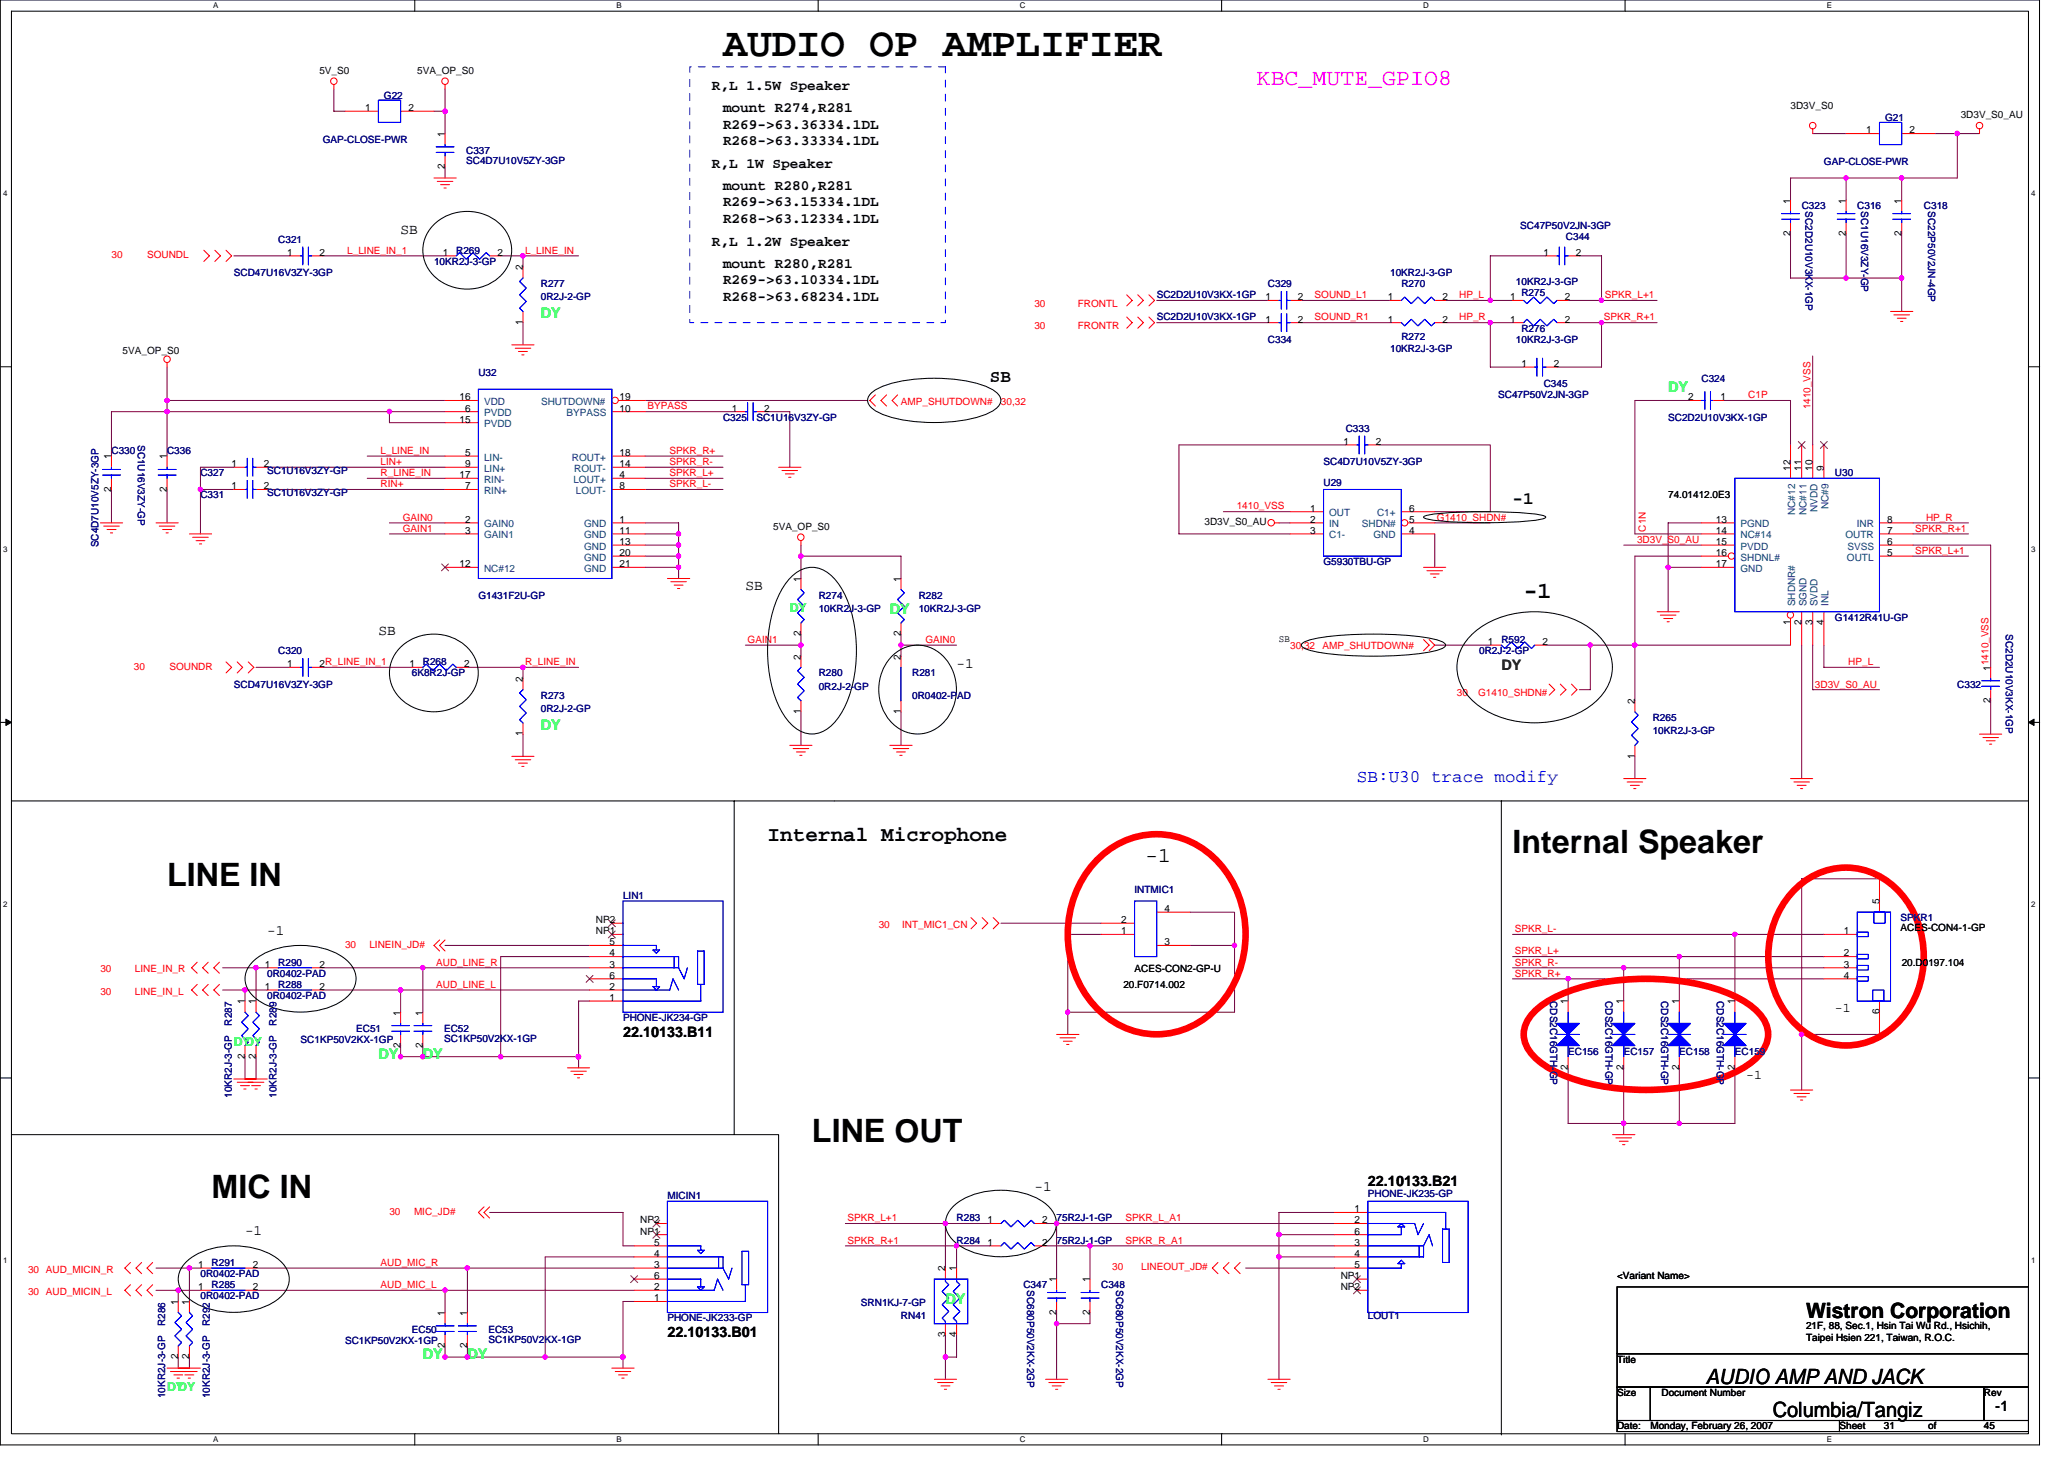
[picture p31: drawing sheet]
<svg xmlns="http://www.w3.org/2000/svg" width="297mm" height="210mm" viewBox="0 0 297 210" stroke-linecap="round" stroke-linejoin="round" font-family="sans-serif">
<defs><g id="words">
<text font-size="5.9" x="104.1" y="8.1">AUDIO OP AMPLIFIER</text>
<g font-size="4.6">
<text x="217.7" y="122.7">Internal Speaker</text>
<text x="24" y="127.5">LINE IN</text>
<text x="116.9" y="164.3">LINE OUT</text>
<text x="30.5" y="172.3">MIC IN</text>
</g>
<text font-size="3.3" fill="#f0f" x="180.9" y="12.3">KBC_MUTE_GPIO8</text>
<text font-size="3.3" x="219.3" y="86">-1</text>
<g font-size="3">
<text x="110.5" y="121">Internal Microphone</text>
<text x="164.9" y="124">-1</text>
<text x="259.9" y="189.6">Wistron Corporation</text>
<text x="245.5" y="199.1">AUDIO AMP AND JACK</text>
<text x="255.1" y="203.9">Columbia/Tangiz</text>
</g>
<g font-size="2.5">
<text x="142.5" y="54.9">SB</text>
<text x="217.7" y="72.6">-1</text>
</g>
<text font-size="2.5" fill="#00f" x="195.3" y="112.5">SB:U30 trace modify</text>
<g font-size="2.1">
<text x="102.5" y="13">R,L 1.5W Speaker</text>
<text x="104.1" y="16.2">mount R274,R281</text>
<text x="104.1" y="18.5">R269-&gt;63.36334.1DL</text>
<text x="104.1" y="20.8">R268-&gt;63.33334.1DL</text>
<text x="102.5" y="24.2">R,L 1W Speaker</text>
<text x="104.1" y="27.3">mount R280,R281</text>
<text x="104.1" y="29.7">R269-&gt;63.15334.1DL</text>
<text x="57.7" y="33.7">SB</text>
<text x="102.5" y="35.3">R,L 1.2W Speaker</text>
<text x="104.1" y="32">R268-&gt;63.12334.1DL</text>
<text x="104.1" y="38.5">mount R280,R281</text>
<text x="104.1" y="40.9">R269-&gt;63.10334.1DL</text>
<text x="104.1" y="43.2">R268-&gt;63.68234.1DL</text>
<text x="107.3" y="84.9">SB</text>
<text x="54.5" y="91.3">SB</text>
<text x="137.7" y="96.1">-1</text>
<text x="38.5" y="134.5">-1</text>
<text x="89.7" y="149.2">22.10133.B11</text>
<text x="148.9" y="171.3">-1</text>
<text x="196.9" y="170.6">22.10133.B21</text>
<text x="35.3" y="177.7">-1</text>
<text x="96.1" y="192.4">22.10133.B01</text>
<text x="287.1" y="203">-1</text>
</g>
<g font-size="2.1" fill="#00ff40">
<text x="77.8" y="45.8">DY</text>
<text x="240.1" y="56.3">DY</text>
<text x="128.1" y="88.3">DY</text>
<text x="77.8" y="105">DY</text>
<text x="54.5" y="152.4">DY</text>
<text x="60.9" y="152.4">DY</text>
<text x="136.1" y="187.6">DY</text>
</g>
<text font-size="2.1" fill="#008000" x="216.1" y="96.4">DY</text>
<g font-size="2.1" fill="#0f0">
<text x="60.9" y="195.6">DY</text>
<text x="67.3" y="195.6">DY</text>
</g>
<g font-size="1.9">
<text x="264.1" y="145.6">-1</text>
<text x="251.3" y="155.2">-1</text>
</g>
<g font-size="1.8" fill="#00ff40">
<text x="113.7" y="88.1">DY</text>
<text x="33.7" y="150.5">DY</text>
<text x="35.3" y="150.5">DY</text>
<text x="24" y="200.1">DY</text>
<text x="25.7" y="200.1">DY</text>
</g>
<g font-size="1.4">
<text x="46" y="10.6">5V_S0</text>
<text x="60" y="10.6">5VA_OP_S0</text>
<text x="52.5" y="16">1</text>
<text x="58.8" y="16">2</text>
<text x="257.7" y="15.7">3D3V_S0</text>
<text x="282.2" y="17">3D3V_S0_AU</text>
<text x="64" y="19.7" transform="rotate(-90 64 19.7)">1</text>
<text x="268.6" y="19.2">1</text>
<text x="274.8" y="19.2">2</text>
<text x="64" y="24.3" transform="rotate(-90 64 24.3)">2</text>
<text x="257.7" y="29.3" transform="rotate(-90 257.7 29.3)">1</text>
<text x="265.7" y="29.3" transform="rotate(-90 265.7 29.3)">1</text>
<text x="273.7" y="29.3" transform="rotate(-90 273.7 29.3)">1</text>
<text x="257.7" y="33.9" transform="rotate(-90 257.7 33.9)">2</text>
<text x="265.7" y="33.9" transform="rotate(-90 265.7 33.9)">2</text>
<text x="273.7" y="33.9" transform="rotate(-90 273.7 33.9)">2</text>
<text x="41.3" y="36.8">1</text>
<text x="46" y="36.8">2</text>
<text x="63.7" y="36.8">1</text>
<text x="71.6" y="36.8">2</text>
<text x="75.2" y="38.9" transform="rotate(-90 75.2 38.9)">2</text>
<text x="222.1" y="36.8">1</text>
<text x="226.8" y="36.8">2</text>
<text x="75.2" y="46.7" transform="rotate(-90 75.2 46.7)">1</text>
<text x="182.1" y="43.2">1</text>
<text x="182.1" y="46.4">1</text>
<text x="186.8" y="43.2">2</text>
<text x="186.8" y="46.4">2</text>
<text x="199.7" y="43.2">1</text>
<text x="199.7" y="46.4">1</text>
<text x="207.6" y="43.2">2</text>
<text x="207.6" y="46.4">2</text>
<text x="217.4" y="46.4">1</text>
<text x="217.4" y="43.2">1</text>
<text x="225.2" y="46.4">2</text>
<text x="225.2" y="43.2">2</text>
<text x="17.6" y="50.9">5VA_OP_S0</text>
<text x="218.9" y="52.8">1</text>
<text x="223.6" y="52.8">2</text>
<text x="66.1" y="57.6">16</text>
<text x="66.9" y="59.2">6</text>
<text x="89.2" y="57.6">19</text>
<text x="89.2" y="59.2">10</text>
<text x="105.3" y="59.2">1</text>
<text x="110" y="59.2">2</text>
<text x="242.9" y="57.6">2</text>
<text x="247.6" y="57.6">1</text>
<text x="66.1" y="60.8">15</text>
<text x="66.9" y="65.6">5</text>
<text x="89.2" y="65.6">18</text>
<text x="193.4" y="64">1</text>
<text x="198" y="64">2</text>
<text x="16" y="70.7" transform="rotate(-90 16 70.7)">2</text>
<text x="16" y="66.1" transform="rotate(-90 16 66.1)">1</text>
<text x="24" y="70.7" transform="rotate(-90 24 70.7)">2</text>
<text x="24" y="66.1" transform="rotate(-90 24 66.1)">1</text>
<text x="33.3" y="67.2">1</text>
<text x="33.3" y="70.4">1</text>
<text x="38" y="67.2">2</text>
<text x="38" y="70.4">2</text>
<text x="66.1" y="68.8">17</text>
<text x="66.9" y="70.4">7</text>
<text x="66.9" y="67.2">9</text>
<text x="89.2" y="67.2">14</text>
<text x="89.2" y="68.8">4</text>
<text x="89.2" y="70.4">8</text>
<text x="240.1" y="71.7">74.01412.0E3</text>
<text x="257.7" y="67.7" transform="rotate(-90 257.7 67.7)">12</text>
<text x="259.3" y="67.7" transform="rotate(-90 259.3 67.7)">11</text>
<text x="260.9" y="67.7" transform="rotate(-90 260.9 67.7)">10</text>
<text x="262.5" y="67.7" transform="rotate(-90 262.5 67.7)">9</text>
<text x="66.9" y="75.2">2</text>
<text x="66.9" y="76.8">3</text>
<text x="89.2" y="75.2">1</text>
<text x="89.2" y="76.8">11</text>
<text x="111.3" y="76.2">5VA_OP_S0</text>
<text x="173.4" y="75.5">3D3V_S0_AU</text>
<text x="188.5" y="73.6">1</text>
<text x="188.5" y="75.2">2</text>
<text x="188.5" y="76.8">3</text>
<text x="202.8" y="73.6">6</text>
<text x="202.8" y="75.2">5</text>
<text x="202.8" y="76.8">4</text>
<text x="246.9" y="75.2">13</text>
<text x="246.9" y="76.8">14</text>
<text x="271.6" y="76.8">7</text>
<text x="271.6" y="75.2">8</text>
<text x="66.1" y="81.6">12</text>
<text x="89.2" y="78.4">13</text>
<text x="89.2" y="80">20</text>
<text x="89.2" y="81.6">21</text>
<text x="115.2" y="83.7" transform="rotate(-90 115.2 83.7)">1</text>
<text x="129.6" y="83.7" transform="rotate(-90 129.6 83.7)">1</text>
<text x="246.9" y="78.4">15</text>
<text x="246.9" y="80">16</text>
<text x="246.9" y="81.6">17</text>
<text x="271.6" y="80">5</text>
<text x="271.6" y="78.4">6</text>
<text x="257.7" y="89.9" transform="rotate(-90 257.7 89.9)">1</text>
<text x="259.3" y="89.9" transform="rotate(-90 259.3 89.9)">2</text>
<text x="260.9" y="89.9" transform="rotate(-90 260.9 89.9)">3</text>
<text x="262.5" y="89.9" transform="rotate(-90 262.5 89.9)">4</text>
<text x="41.3" y="96">1</text>
<text x="46" y="96">2R_LINE_IN_1</text>
<text x="58.9" y="96">1</text>
<text x="66.8" y="96">2</text>
<text x="115.2" y="94.9" transform="rotate(-90 115.2 94.9)">2</text>
<text x="115.2" y="91.5" transform="rotate(-90 115.2 91.5)">2</text>
<text x="129.6" y="94.9" transform="rotate(-90 129.6 94.9)">2</text>
<text x="129.6" y="91.5" transform="rotate(-90 129.6 91.5)">2</text>
<text x="184.1" y="92.4">SB</text>
<text x="214.1" y="92.8">1</text>
<text x="222" y="92.8">2</text>
<text x="75.2" y="98.1" transform="rotate(-90 75.2 98.1)">2</text>
<text x="235.3" y="101.3" transform="rotate(-90 235.3 101.3)">2</text>
<text x="286.5" y="101.2" transform="rotate(-90 286.5 101.2)">2</text>
<text x="286.5" y="96.5" transform="rotate(-90 286.5 96.5)">11410_VSS</text>
<text x="75.2" y="105.9" transform="rotate(-90 75.2 105.9)">1</text>
<text x="115.2" y="102.7" transform="rotate(-90 115.2 102.7)">1</text>
<text x="129.6" y="102.7" transform="rotate(-90 129.6 102.7)">1</text>
<text x="235.3" y="109.2" transform="rotate(-90 235.3 109.2)">1</text>
<text x="167.6" y="131.2">4</text>
<text x="270.5" y="130.1" transform="rotate(-90 270.5 130.1)">5</text>
<text x="85.7" y="134.4">NP1</text>
<text x="85.7" y="132.8">NP2</text>
<text x="87.7" y="136">5</text>
<text x="87.7" y="137.6">4</text>
<text x="161.4" y="134.4">1</text>
<text x="161.4" y="132.8">2</text>
<text x="167.6" y="136">3</text>
<text x="265.4" y="137.6">2</text>
<text x="265.4" y="134.4">1</text>
<text x="273.5" y="134">ACES-CON4-1-GP</text>
<text x="38.1" y="142.4">1</text>
<text x="38.1" y="139.2">1</text>
<text x="46" y="142.4">2</text>
<text x="46" y="139.2">2</text>
<text x="87.7" y="144">1</text>
<text x="87.7" y="142.4">2</text>
<text x="87.7" y="139.2">3</text>
<text x="87.7" y="140.8">6</text>
<text x="161.7" y="142.1">20.F0714.002</text>
<text x="163.3" y="139.9">ACES-CON2-GP-U</text>
<text x="265.4" y="140.8">4</text>
<text x="265.4" y="139.2">3</text>
<text x="273.7" y="138.9">20.D0197.104</text>
<text x="35.2" y="144.5" transform="rotate(-90 35.2 144.5)">1</text>
<text x="36.8" y="144.5" transform="rotate(-90 36.8 144.5)">1</text>
<text x="57.6" y="146.1" transform="rotate(-90 57.6 146.1)">1</text>
<text x="60.8" y="146.1" transform="rotate(-90 60.8 146.1)">1</text>
<text x="225.7" y="144.5" transform="rotate(-90 225.7 144.5)">1</text>
<text x="233.7" y="144.5" transform="rotate(-90 233.7 144.5)">1</text>
<text x="241.7" y="144.5" transform="rotate(-90 241.7 144.5)">1</text>
<text x="249.7" y="144.5" transform="rotate(-90 249.7 144.5)">1</text>
<text x="270.5" y="145.9" transform="rotate(-90 270.5 145.9)">6</text>
<text x="35.2" y="152.4" transform="rotate(-90 35.2 152.4)">2</text>
<text x="36.8" y="152.4" transform="rotate(-90 36.8 152.4)">2</text>
<text x="57.6" y="150.7" transform="rotate(-90 57.6 150.7)">2</text>
<text x="60.8" y="150.7" transform="rotate(-90 60.8 150.7)">2</text>
<text x="225.7" y="153.9" transform="rotate(-90 225.7 153.9)">2</text>
<text x="233.7" y="153.9" transform="rotate(-90 233.7 153.9)">2</text>
<text x="241.7" y="153.9" transform="rotate(-90 241.7 153.9)">2</text>
<text x="249.7" y="153.9" transform="rotate(-90 249.7 153.9)">2</text>
<text x="92.1" y="177.6">NP1</text>
<text x="92.1" y="176">NP2</text>
<text x="94.1" y="179.2">5</text>
<text x="142.1" y="176">1</text>
<text x="142.1" y="179.2">1</text>
<text x="150" y="176">2</text>
<text x="150" y="179.2">2</text>
<text x="194.9" y="174.4">1</text>
<text x="194.9" y="176">2</text>
<text x="194.9" y="179.2">3</text>
<text x="194.9" y="177.6">6</text>
<text x="28.5" y="182.4">1</text>
<text x="28.5" y="185.6">1</text>
<text x="36.4" y="182.4">2</text>
<text x="36.4" y="185.6">2</text>
<text x="94.1" y="180.8">4</text>
<text x="94.1" y="185.6">2</text>
<text x="94.1" y="182.4">3</text>
<text x="94.1" y="184">6</text>
<text x="136" y="182.9" transform="rotate(-90 136 182.9)">2</text>
<text x="137.6" y="182.9" transform="rotate(-90 137.6 182.9)">1</text>
<text x="152" y="184.5" transform="rotate(-90 152 184.5)">1</text>
<text x="156.8" y="184.5" transform="rotate(-90 156.8 184.5)">1</text>
<text x="193" y="184">NP1</text>
<text x="193" y="185.6">NP2</text>
<text x="194.9" y="182.4">5</text>
<text x="194.9" y="180.8">4</text>
<text x="232.7" y="184">&lt;Variant Name&gt;</text>
<text x="25.6" y="187.7" transform="rotate(-90 25.6 187.7)">1</text>
<text x="27.2" y="187.7" transform="rotate(-90 27.2 187.7)">1</text>
<text x="64" y="189.3" transform="rotate(-90 64 189.3)">1</text>
<text x="67.2" y="189.3" transform="rotate(-90 67.2 189.3)">1</text>
<text x="94.1" y="187.2">1</text>
<text x="152" y="189.2" transform="rotate(-90 152 189.2)">2</text>
<text x="156.8" y="189.2" transform="rotate(-90 156.8 189.2)">2</text>
<text x="259.9" y="191.2">21F, 88, Sec.1, Hsin Tai Wu Rd., Hsichih,</text>
<text x="25.6" y="195.6" transform="rotate(-90 25.6 195.6)">2</text>
<text x="27.2" y="195.6" transform="rotate(-90 27.2 195.6)">2</text>
<text x="64" y="194" transform="rotate(-90 64 194)">2</text>
<text x="67.2" y="194" transform="rotate(-90 67.2 194)">2</text>
<text x="136" y="192.4" transform="rotate(-90 136 192.4)">3</text>
<text x="137.6" y="192.4" transform="rotate(-90 137.6 192.4)">4</text>
<text x="232.7" y="196">Title</text>
<text x="259.9" y="192.9">Taipei Hsien 221, Taiwan, R.O.C.</text>
<text x="232.7" y="200.9">Size</text>
<text x="239.1" y="200.9">Document Number</text>
<text x="285.5" y="200.9">Rev</text>
<text x="232.7" y="205.7">Date:</text>
<text x="237.5" y="205.7">Monday, February 26, 2007</text>
<text x="264.7" y="205.7">Sheet</text>
<text x="271.1" y="205.7">31</text>
<text x="277.5" y="205.7">of</text>
<text x="285.5" y="205.7">45</text>
</g>
<g font-size="1.4" fill="#000080">
<text x="55.3" y="14.3">G22</text>
<text x="271.3" y="17.5">G21</text>
<text x="46.5" y="20.5">GAP-CLOSE-PWR</text>
<text x="67.1" y="22.1">C337</text>
<text x="67.1" y="23.5">SC4D7U10V5ZY-3GP</text>
<text x="262.5" y="23.7">GAP-CLOSE-PWR</text>
<text x="40" y="34.9">C321</text>
<text x="218.8" y="33">SC47P50V2JN-3GP</text>
<text x="225.4" y="34.6">C344</text>
<text x="259.3" y="30.1">C323</text>
<text x="259.9" y="30.4" transform="rotate(90 259.9 30.4)">SC2D2U10V3KX-1GP</text>
<text x="267.3" y="30.1">C316</text>
<text x="267.9" y="30.4" transform="rotate(90 267.9 30.4)">SC1U16V3ZY-GP</text>
<text x="276.9" y="30.1">C318</text>
<text x="277.5" y="30.4" transform="rotate(90 277.5 30.4)">SC22P50V2JN-4GP</text>
<text x="33.7" y="39.7">SCD47U16V3ZY-3GP</text>
<text x="62.5" y="38.1">10KR2J-3-GP</text>
<text x="65.7" y="36.5">R269</text>
<text x="77.8" y="41.3">R277</text>
<text x="182.5" y="41.3">C329</text>
<text x="200.1" y="39.7">10KR2J-3-GP</text>
<text x="201.7" y="41.3">R270</text>
<text x="218.2" y="41">10KR2J-3-GP</text>
<text x="77.8" y="43.2">0R2J-2-GP</text>
<text x="166.5" y="42.9">SC2D2U10V3KX-1GP</text>
<text x="166.5" y="46.1">SC2D2U10V3KX-1GP</text>
<text x="218.9" y="47.7">R276</text>
<text x="218.9" y="42.6">R275</text>
<text x="182.5" y="49.3">C334</text>
<text x="200.1" y="50.6">10KR2J-3-GP</text>
<text x="201.7" y="49">R272</text>
<text x="218.2" y="49.3">10KR2J-3-GP</text>
<text x="68.9" y="54.1">U32</text>
<text x="215.6" y="57.3">SC47P50V2JN-3GP</text>
<text x="222.2" y="55.7">C345</text>
<text x="244.9" y="54.9">C324</text>
<text x="16" y="65.3">C330</text>
<text x="19.8" y="64" transform="rotate(90 19.8 64)">SC1U16V3ZY-GP</text>
<text x="24" y="65.3">C336</text>
<text x="104.1" y="60.5">C325</text>
<text x="108.9" y="60.5">SC1U16V3ZY-GP</text>
<text x="193.7" y="62.1">C333</text>
<text x="240.1" y="60.5">SC2D2U10V3KX-1GP</text>
<text x="28.8" y="68.5">C327</text>
<text x="28.8" y="71.7">C331</text>
<text x="38.5" y="68.2">SC1U16V3ZY-GP</text>
<text x="38.5" y="71.4">SC1U16V3ZY-GP</text>
<text x="190.5" y="66.9">SC4D7U10V5ZY-3GP</text>
<text x="190.5" y="70">U29</text>
<text x="264.1" y="68.5">U30</text>
<text x="14.2" y="78.7" transform="rotate(-90 14.2 78.7)">SC4D7U10V5ZY-3GP</text>
<text x="190.5" y="81.3">G5930TBU-GP</text>
<text x="68.9" y="86.1">G1431F2U-GP</text>
<text x="117.8" y="86.1">R274</text>
<text x="117.8" y="88">10KR2J-3-GP</text>
<text x="132.2" y="86.1">R282</text>
<text x="132.2" y="88">10KR2J-3-GP</text>
<text x="264.1" y="89.3">G1412R41U-GP</text>
<text x="40" y="94.1">C320</text>
<text x="60.9" y="95.7">R268</text>
<text x="212.9" y="94.1">0R2J-2-GP</text>
<text x="216.1" y="92.5">R592</text>
<text x="288.7" y="91.2" transform="rotate(90 288.7 91.2)">SC2D2U10V3KX-1GP</text>
<text x="33.7" y="98.9">SCD47U16V3ZY-3GP</text>
<text x="59.3" y="97.3">6K8R2J-GP</text>
<text x="77.8" y="100.5">R273</text>
<text x="117.8" y="97.3">R280</text>
<text x="117.8" y="99.2">0R2J-2-GP</text>
<text x="131.3" y="97.3">R281</text>
<text x="131.3" y="100.5">0R0402-PAD</text>
<text x="281.7" y="98.9">C332</text>
<text x="77.8" y="102.4">0R2J-2-GP</text>
<text x="237.8" y="103.7">R265</text>
<text x="237.8" y="105.6">10KR2J-3-GP</text>
<text x="89.7" y="129.3">LIN1</text>
<text x="163.3" y="128.5">INTMIC1</text>
<text x="273.5" y="132.5">SPKR1</text>
<text x="38.5" y="143.7">0R0402-PAD</text>
<text x="38.5" y="140.5">0R0402-PAD</text>
<text x="40" y="142.1">R288</text>
<text x="40" y="138.9">R290</text>
<text x="33.4" y="147.6" transform="rotate(-90 33.4 147.6)">R287</text>
<text x="39.8" y="147.6" transform="rotate(-90 39.8 147.6)">R289</text>
<text x="51.3" y="148.5">EC51</text>
<text x="63.9" y="148.5">EC52</text>
<text x="63.9" y="150">SC1KP50V2KX-1GP</text>
<text x="89.7" y="146.9">PHONE-JK234-GP</text>
<text x="223.1" y="144" transform="rotate(90 223.1 144)">CDS2C16GTH-GP</text>
<text x="231.1" y="144" transform="rotate(90 231.1 144)">CDS2C16GTH-GP</text>
<text x="239.1" y="144" transform="rotate(90 239.1 144)">CDS2C16GTH-GP</text>
<text x="247.1" y="144" transform="rotate(90 247.1 144)">CDS2C16GTH-GP</text>
<text x="43.3" y="150.1">SC1KP50V2KX-1GP</text>
<text x="225.7" y="151.7">EC156</text>
<text x="233.7" y="151.7">EC157</text>
<text x="241.7" y="151.7">EC158</text>
<text x="249.7" y="151.7">EC159</text>
<text x="33.4" y="157.9" transform="rotate(-90 33.4 157.9)">10KR2J-3-GP</text>
<text x="39.8" y="157.9" transform="rotate(-90 39.8 157.9)">10KR2J-3-GP</text>
<text x="96.1" y="172.5">MICIN1</text>
<text x="196.9" y="172.2">PHONE-JK235-GP</text>
<text x="137.7" y="175.7">R283</text>
<text x="137.7" y="178.9">R284</text>
<text x="152.1" y="175.7">75R2J-1-GP</text>
<text x="152.1" y="178.9">75R2J-1-GP</text>
<text x="28.8" y="183.7">0R0402-PAD</text>
<text x="30.5" y="182.1">R291</text>
<text x="30.5" y="185.3">R285</text>
<text x="147.3" y="185.3">C347</text>
<text x="147.8" y="185.6" transform="rotate(90 147.8 185.6)">SC680P50V2KX-2GP</text>
<text x="158.5" y="185.3">C348</text>
<text x="160.7" y="185.6" transform="rotate(90 160.7 185.6)">SC680P50V2KX-2GP</text>
<text x="23.8" y="190.8" transform="rotate(-90 23.8 190.8)">R286</text>
<text x="28.8" y="186.9">0R0402-PAD</text>
<text x="30.2" y="190.8" transform="rotate(-90 30.2 190.8)">R292</text>
<text x="59.3" y="191.7">EC50</text>
<text x="70.3" y="191.7">EC53</text>
<text x="96.1" y="190.1">PHONE-JK233-GP</text>
<text x="123.9" y="187.9">SRN1KJ-7-GP</text>
<text x="129.7" y="189.8">RN41</text>
<text x="196.9" y="189.8">LOUT1</text>
<text x="49.7" y="193.3">SC1KP50V2KX-1GP</text>
<text x="70.3" y="193.2">SC1KP50V2KX-1GP</text>
<text x="23.8" y="201.1" transform="rotate(-90 23.8 201.1)">10KR2J-3-GP</text>
<text x="30.2" y="201.1" transform="rotate(-90 30.2 201.1)">10KR2J-3-GP</text>
</g>
<g font-size="1.4" fill="#f00">
<text x="16" y="37.1">30</text>
<text x="21.2" y="37.1">SOUNDL</text>
<text x="50" y="36.5">L_LINE_IN_1</text>
<text x="75.6" y="36.5">L_LINE_IN</text>
<text x="148.9" y="44.2">30</text>
<text x="148.9" y="47.4">30</text>
<text x="155.1" y="44.2">FRONTL</text>
<text x="155.1" y="47.4">FRONTR</text>
<text x="189.2" y="46.1">SOUND_R1</text>
<text x="189.2" y="42.9">SOUND_L1</text>
<text x="210" y="46.1">HP_R</text>
<text x="210" y="42.9">HP_L</text>
<text x="230.8" y="46.1">SPKR_R+1</text>
<text x="230.9" y="42.9">SPKR_L+1</text>
<text x="93.2" y="58.9">BYPASS</text>
<text x="129.7" y="58.3">AMP_SHUTDOWN#</text>
<text x="144.1" y="58.3">30,32</text>
<text x="251.6" y="57.3">C1P</text>
<text x="260.6" y="58.9" transform="rotate(-90 260.6 58.9)">1410_VSS</text>
<text x="54.8" y="65.3">L_LINE_IN</text>
<text x="96.4" y="65.3">SPKR_R+</text>
<text x="54.8" y="70.1">RIN+</text>
<text x="54.8" y="68.5">R_LINE_IN</text>
<text x="54.8" y="66.9">LIN+</text>
<text x="96.4" y="68.5">SPKR_L+</text>
<text x="96.4" y="70.1">SPKR_L-</text>
<text x="96.4" y="66.9">SPKR_R-</text>
<text x="58" y="74.9">GAIN0</text>
<text x="58" y="76.5">GAIN1</text>
<text x="178" y="73.3">1410_VSS</text>
<text x="206.8" y="74.9">G1410_SHDN#</text>
<text x="236.9" y="76.5" transform="rotate(-90 236.9 76.5)">C1N</text>
<text x="275.6" y="76.5">SPKR_R+1</text>
<text x="277.2" y="74.9">HP_R</text>
<text x="235.6" y="78.1">3D3V_S0_AU</text>
<text x="275.6" y="79.7">SPKR_L+1</text>
<text x="75.6" y="95.7">R_LINE_IN</text>
<text x="107.6" y="92.5">GAIN1</text>
<text x="133.2" y="92.5">GAIN0</text>
<text x="185.7" y="93.3">30,32</text>
<text x="190.3" y="93.3">AMP_SHUTDOWN#</text>
<text x="266" y="95.7">HP_L</text>
<text x="19.3" y="96.4">30</text>
<text x="24.4" y="96.4">SOUNDR</text>
<text x="209.7" y="100.2">30</text>
<text x="212.7" y="100.2">G1410_SHDN#</text>
<text x="261.2" y="98.9">3D3V_S0_AU</text>
<text x="49.7" y="136.4">30</text>
<text x="53.2" y="136.4">LINEIN_JD#</text>
<text x="126.5" y="133.5">30</text>
<text x="129.8" y="133.5">INT_MIC1_CN</text>
<text x="218" y="134.1">SPKR_L-</text>
<text x="218" y="137.3">SPKR_L+</text>
<text x="14.5" y="139.9">30</text>
<text x="14.5" y="143.1">30</text>
<text x="19.4" y="139.9">LINE_IN_R</text>
<text x="19.4" y="143.1">LINE_IN_L</text>
<text x="62.8" y="142.1">AUD_LINE_L</text>
<text x="62.8" y="138.9">AUD_LINE_R</text>
<text x="218" y="138.9">SPKR_R-</text>
<text x="218" y="140.5">SPKR_R+</text>
<text x="56" y="174.8">30</text>
<text x="59.6" y="174.8">MIC_JD#</text>
<text x="122" y="175.7">SPKR_L+1</text>
<text x="122" y="178.9">SPKR_R+1</text>
<text x="162" y="175.7">SPKR_L_A1</text>
<text x="162" y="178.9">SPKR_R_A1</text>
<text x="4" y="183.1">30 AUD_MICIN_R</text>
<text x="54.8" y="182.1">AUD_MIC_R</text>
<text x="54.8" y="185.3">AUD_MIC_L</text>
<text x="160.1" y="182.8">30</text>
<text x="164.2" y="182.8">LINEOUT_JD#</text>
<text x="4" y="186.3">30 AUD_MICIN_L</text>
</g>
<g font-size="1.4" fill="#004080">
<text x="69.7" y="59.9">PVDD</text>
<text x="69.7" y="58.3">VDD</text>
<text x="77.9" y="58.3">SHUTDOWN#</text>
<text x="81.5" y="59.9">BYPASS</text>
<text x="69.7" y="61.5">PVDD</text>
<text x="69.7" y="66.3">LIN-</text>
<text x="69.7" y="71.1">RIN+</text>
<text x="69.7" y="67.9">LIN+</text>
<text x="69.7" y="69.5">RIN-</text>
<text x="82.3" y="66.3">ROUT+</text>
<text x="82.5" y="69.5">LOUT+</text>
<text x="82.7" y="67.9">ROUT-</text>
<text x="82.9" y="71.1">LOUT-</text>
<text x="69.7" y="75.9">GAIN0</text>
<text x="69.7" y="77.5">GAIN1</text>
<text x="84" y="75.9">GND</text>
<text x="84" y="77.5">GND</text>
<text x="191.3" y="74.3">OUT</text>
<text x="191.3" y="75.9">IN</text>
<text x="191.3" y="77.5">C1-</text>
<text x="196" y="75.9">SHDN#</text>
<text x="197.7" y="77.5">GND</text>
<text x="198.2" y="74.3">C1+</text>
<text x="250.5" y="75.9">PGND</text>
<text x="250.5" y="77.5">NC#14</text>
<text x="258.4" y="74.1" transform="rotate(-90 258.4 74.1)">NC#12</text>
<text x="260" y="74.1" transform="rotate(-90 260 74.1)">NC#11</text>
<text x="261.6" y="73.7" transform="rotate(-90 261.6 73.7)">NVDD</text>
<text x="263.2" y="73.3" transform="rotate(-90 263.2 73.3)">NC#9</text>
<text x="265.6" y="77.5">OUTR</text>
<text x="267.2" y="75.9">INR</text>
<text x="69.7" y="82.3">NC#12</text>
<text x="84" y="79.1">GND</text>
<text x="84" y="80.7">GND</text>
<text x="84" y="82.3">GND</text>
<text x="250.5" y="79.1">PVDD</text>
<text x="250.5" y="80.7">SHDNL#</text>
<text x="250.5" y="82.3">GND</text>
<text x="265.8" y="80.7">OUTL</text>
<text x="265.9" y="79.1">SVSS</text>
<text x="258.4" y="87.2" transform="rotate(-90 258.4 87.2)">SHDNR#</text>
<text x="260" y="87.2" transform="rotate(-90 260 87.2)">SGND</text>
<text x="261.6" y="87.2" transform="rotate(-90 261.6 87.2)">SVDD</text>
<text x="263.2" y="87.2" transform="rotate(-90 263.2 87.2)">INL</text>
</g>
<g font-size="1.1">
<text x="30.7" y="1.2">A</text>
<text x="88.7" y="1.2">B</text>
<text x="146.8" y="1.2">C</text>
<text x="204.8" y="1.2">D</text>
<text x="262.9" y="1.2">E</text>
<text x=".4" y="28.2">4</text>
<text x="292.3" y="28.2">4</text>
<text x=".4" y="79.4">3</text>
<text x="292.3" y="79.4">3</text>
<text x=".4" y="130.5">2</text>
<text x="292.3" y="130.5">2</text>
<text x=".4" y="181.7">1</text>
<text x="292.3" y="181.7">1</text>
<text x="30.7" y="207.5">A</text>
<text x="88.7" y="207.5">B</text>
<text x="146.8" y="207.5">C</text>
<text x="204.8" y="207.5">D</text>
<text x="262.9" y="207.5">E</text>
</g>
</g></defs>
<path d="M0 0h293.5v207.9h-293.5zM1.6 1.6h290.3v204.7h-290.3z" fill="none" stroke="#000" stroke-width=".15"/>
<g fill="#fff">
<path d="M30.7 .2h.7v1.2h-.7z"/>
<path d="M30.7 206.4h.7v1.3h-.7z"/>
</g>
<path d="M59.7 0v1.6M59.7 206.3v1.6" fill="none" stroke="#000" stroke-width=".15"/>
<g fill="#fff">
<path d="M88.7 .2h.7v1.2h-.7z"/>
<path d="M88.7 206.4h.7v1.3h-.7z"/>
</g>
<path d="M117.7 0v1.6M117.7 206.3v1.6" fill="none" stroke="#000" stroke-width=".15"/>
<g fill="#fff">
<path d="M146.8 .2h.8v1.2h-.8z"/>
<path d="M146.8 206.4h.8v1.3h-.8z"/>
</g>
<path d="M175.8 0v1.6M175.8 206.3v1.6" fill="none" stroke="#000" stroke-width=".15"/>
<g fill="#fff">
<path d="M204.8 .2h.8v1.2h-.8z"/>
<path d="M204.8 206.4h.8v1.3h-.8z"/>
</g>
<path d="M233.9 0v1.6M233.9 206.3v1.6" fill="none" stroke="#000" stroke-width=".15"/>
<g fill="#fff">
<path d="M262.9 .2h.7v1.2h-.7z"/>
<path d="M262.9 206.4h.7v1.3h-.7z"/>
<path d="M.4 27.2h.7v1.2h-.7z"/>
<path d="M292.3 27.2h.6v1.2h-.6z"/>
<path d="M.4 78.3h.7v1.3h-.7z"/>
<path d="M292.3 78.3h.6v1.3h-.6z"/>
</g>
<path d="M0 52.8h1.6M291.9 52.8h1.6" fill="none" stroke="#000" stroke-width=".15"/>
<g fill="#fff">
<path d="M.4 129.5h.7v1.3h-.7z"/>
<path d="M292.3 129.5h.6v1.3h-.6z"/>
</g>
<path d="M0 103.9h1.6M291.9 103.9h1.6" fill="none" stroke="#000" stroke-width=".15"/>
<path d="M.8 103.5l.8 .4-.8 .5zM291.9 103.9l.8-.4v.9z" fill="#000" stroke="#000" stroke-width=".14"/>
<g fill="#fff">
<path d="M.4 180.7h.7v1.2h-.7z"/>
<path d="M292.3 180.7h.6v1.2h-.6z"/>
</g>
<g fill="none" stroke="#000" stroke-width=".15">
<path d="M62.7 32.1a6.9 6.9 0 0 1 10.2 1.3 5.3 5.3 0 0 1-2.7 7.6 6.7 6.7 0 0 1-9-3.2 5.1 5.1 0 0 1 1.5-5.7zM125.3 56.7a9.4 9.4 0 0 1 5.1-2 25.1 25.1 0 0 1 11.3 .8 3.9 3.9 0 0 1 2.2 1.6 1.48 1.48 0 0 1-.8 1.8 14.4 14.4 0 0 1-7.2 1.9 20.6 20.6 0 0 1-9.5-1.5 2.28 2.28 0 0 1-1.5-1.7l.1-.5zM205 74.3a28.6 28.6 0 0 1 7.2-.7 54.9 54.9 0 0 1 9.8 .5l.5 .3a2.64 2.64 0 0 1-1.7 .5 67.2 67.2 0 0 1-15.5-.2l-.4-.3zM57.9 92.9a6.9 6.9 0 0 1 10.2 1.3 5.3 5.3 0 0 1-2.7 7.6 6.7 6.7 0 0 1-9-3.2 5.1 5.1 0 0 1 1.5-5.7zM113.9 83a3.9 3.9 0 0 1 6 0 14.5 14.5 0 0 1 3.3 9.1 18.7 18.7 0 0 1-2.1 10.5 5.3 5.3 0 0 1-4.2 3 5.3 5.3 0 0 1-4.3-3 19.9 19.9 0 0 1-1.4-14.6 11.8 11.8 0 0 1 2.7-5zM128.1 94.7a5.2 5.2 0 0 1 8.5 .7 6.8 6.8 0 0 1-2.8 9.9 5.5 5.5 0 0 1-7-4.1 7.1 7.1 0 0 1 1.3-6.5zM187.4 92.6a10.2 10.2 0 0 1 4.6-1.1 55.4 55.4 0 0 1 14.4 .4 2 2 0 0 1 1.6 .9 2.02 2.02 0 0 1-1.6 .9 52.5 52.5 0 0 1-17.5 0 2.01 2.01 0 0 1-1.6-.9zM211.7 91.4a13.8 13.8 0 0 1 13.2-2.9 9.6 9.6 0 0 1 6.8 5.5 6.4 6.4 0 0 1-2.5 7.3 14.3 14.3 0 0 1-16.7 0 6.4 6.4 0 0 1-2.1-8.2l.6-.9zM1.6 115.2h290.3M105.7 115.2v48h6.4v43.1M216.1 115.2v91.2M36.5 138.2a10.9 10.9 0 0 1 9.1-2 8.1 8.1 0 0 1 4.9 2.6 3.2 3.2 0 0 1-.5 4.6 10.9 10.9 0 0 1-9.1 2 8.1 8.1 0 0 1-4.9-2.6 3.2 3.2 0 0 1 .5-4.6z"/>
<path d="M0 155.1h1.6M291.9 155.1h1.6M1.6 163.2h104.1M137.3 173.4a10.9 10.9 0 0 1 9-2 8.1 8.1 0 0 1 5 2.6 3.2 3.2 0 0 1-.6 4.6 10.9 10.9 0 0 1-9 2 8.1 8.1 0 0 1-4.9-2.6 3.2 3.2 0 0 1 .5-4.6zM26.9 181.4a10.9 10.9 0 0 1 9-2 8.1 8.1 0 0 1 5 2.6 3.2 3.2 0 0 1-.6 4.6 10.9 10.9 0 0 1-9 2 8.1 8.1 0 0 1-4.9-2.6 3.2 3.2 0 0 1 .5-4.6zM232.7 185.1h59.2v9.7h-59.2zM232.7 194.8h59.2v4.8h-59.2zM232.7 199.6h4.8v4.8h-4.8zM237.5 199.6h48v4.8h-48zM285.5 199.6h6.4v4.8h-6.4zM232.7 204.4h32v1.6h-32zM264.7 204.4h27.2v1.6h-27.2z"/>
</g>
<g fill="none" stroke="#800040" stroke-width=".15">
<path d="M48 12.8v3.2h1.7M62.5 16h1.5M64 12.8v6.4M260.9 19.2h4.8M278.5 19.2h6.4M281.7 19.2v6.4h-24v3.2M33.7 36.8h8M46.5 36.8h17.5M64 24v1.6M72 36.8h3.3v1.6M75.3 36.8h8M222.5 36.8h-8v6.4"/>
<path d="M227.3 36.8h3.2v6.4M257.7 33.6v6.4h16M265.7 25.6v3.2M265.7 33.6v6.4M273.7 25.6v3.2M273.7 33.6v11.2M24 52.8v6.4h32v1.6h8M24 57.6h40M56 59.2h8M75.3 46.4v3.2M92.9 59.2h12.8M92.9 57.6h32"/>
<path d="M110.5 59.2h3.2v8M166.5 46.4h16M166.5 43.2h16M187.3 46.4h12.8M187.3 43.2h12.8M208.1 46.4h9.6M208.1 43.2h9.6M214.5 46.4v6.4h4.8M225.7 46.4h12.8M225.7 43.2h12.8M230.5 46.4v6.4h-6.4M243.3 57.6h-8v19.2h9.6"/>
<path d="M248.1 57.6h9.6v6.4M260.9 51.2v12.8M16 65.6v-6.4h8v6.4M16 70.4v4.8M24 70.4v4.8M28.8 70.4h4.9M33.7 67.2h-4.9v9.6M38.5 67.2h25.5M38.5 70.4h25.5M52.8 68.8h11.2M52.8 65.6h11.2M56 76.8h8"/>
<path d="M56 75.2h8M92.9 67.2h11.2M92.9 70.4h11.2M92.9 75.2h4.8v8M92.9 68.8h11.2M92.9 65.6h11.2M92.9 78.4h4.8M92.9 76.8h4.8M115.3 78.4v4.8M176.1 73.6h9.6M184.1 75.2h1.6M193.7 64h-24v12.8h16"/>
<path d="M198.5 64h16v9.6h-8M206.5 75.2h8M206.5 76.8v4.8M233.7 78.4h11.2M244.9 75.2h-4.8v12.8M275.3 78.4h11.2v17.6M275.3 76.8h8M275.3 75.2h8M36.8 96h4.9M46.5 96h12.8M67.3 96h8v1.6M75.3 96h8"/>
<path d="M92.9 81.6h4.8M92.9 80h4.8M107.3 92.8h8M115.3 80h14.4v3.2M115.3 91.2v3.2M129.7 91.2v3.2M129.7 92.8h8M206.5 92.8h8M222.5 92.8h35.2M228.9 92.8v6.4h-1.6M240.1 81.6h4.8M244.9 80h-9.6v20.8"/>
<path d="M259.3 92.8v19.2M260.9 92.8v6.4h9.6M262.5 92.8v3.2h8M275.3 80h8M75.3 105.6v3.2M115.3 102.4v4.8M129.7 102.4v4.8M235.3 108.8v3.2M286.5 100.8v4.8M32 139.2h6.5M36.8 139.2v4.8M46.5 139.2h38.4"/>
<path d="M60.9 139.2v6.4M64 136h20.9M84.9 137.6h-12.9v14.4M144.1 132.8h14.4M158.5 134.4h-4.8v14.4M171.3 131.2h6.4v4.8M171.3 136h6.4v9.6h-24M217.7 139.2h16v4.8M217.7 137.6h44.8M217.7 134.4h44.8M233.7 139.2h28.8M241.7 137.6v6.4"/>
<path d="M249.7 134.4v9.6M270.5 126.4h-11.2v22.4h11.2M32 142.4h6.5M35.3 142.4v1.6M35.3 152v3.2M36.8 152v3.2M46.5 142.4h38.4M57.7 142.4v3.2M57.7 150.4v1.6h25.6M60.9 150.4v1.6M84.9 144h-1.6v9.6M217.7 140.8h8v3.2"/>
<path d="M225.7 153.6v8h24v-8M225.7 140.8h36.8M233.7 153.6v9.6M241.7 153.6v8M259.3 148.8v8M70.5 174.4h19.2v4.8h1.6M121.7 179.2h16v3.2M121.7 176h20.8M136.1 176v6.4M137.7 179.2h4.8M150.5 176h41.6M150.5 179.2h41.6"/>
<path d="M152.1 176v8M156.9 179.2v4.8M184.1 177.6h8M192.1 174.4h-8v24M22.5 182.4h6.3M22.5 185.6h6.3M25.7 185.6v1.6M25.7 195.2v1.6M27.3 182.4v4.8M27.3 195.2v1.6M36.8 182.4h54.5M36.8 185.6h54.5"/>
<path d="M64 185.6v3.2M64 193.6v1.6h25.7M67.3 182.4v6.4M67.3 193.6v1.6M91.3 180.8h-12.8v14.4M91.3 187.2h-1.6v9.6M136.1 192v6.4M137.7 192v3.2h-1.6M152.1 188.8v9.6M156.9 188.8v1.6h-4.8M179.3 182.4h12.8M184.1 180.8h8"/>
</g>
<g fill="#f0f" stroke="#f0f" stroke-width=".15">
<circle cx="233.7" cy="161.6" r=".31"/>
<circle cx="241.7" cy="161.6" r=".31"/>
<circle cx="233.7" cy="139.2" r=".32"/>
<circle cx="259.3" cy="148.8" r=".31"/>
<circle cx="25.6" cy="185.6" r=".31"/>
<circle cx="27.2" cy="182.4" r=".31"/>
<circle cx="89.6" cy="195.2" r=".32"/>
<circle cx="67.2" cy="182.4" r=".31"/>
<circle cx="64.1" cy="185.6" r=".31"/>
<circle cx="78.4" cy="195.2" r=".32"/>
<circle cx="67.2" cy="195.2" r=".32"/>
<circle cx="35.2" cy="142.4" r=".31"/>
<circle cx="36.8" cy="139.2" r=".32"/>
<circle cx="83.2" cy="152" r=".32"/>
<circle cx="60.8" cy="139.2" r=".32"/>
<circle cx="57.6" cy="142.4" r=".31"/>
<circle cx="72" cy="152" r=".32"/>
<circle cx="57.6" cy="152" r=".32"/>
<circle cx="60.8" cy="152" r=".32"/>
<circle cx="64" cy="195.2" r=".32"/>
<circle cx="136.1" cy="195.2" r=".32"/>
<circle cx="152.1" cy="190.4" r=".31"/>
<circle cx="137.6" cy="179.2" r=".32"/>
<circle cx="136.1" cy="176" r=".32"/>
<circle cx="152.1" cy="176" r=".32"/>
<circle cx="156.8" cy="179.2" r=".32"/>
<circle cx="214.5" cy="46.4" r=".31"/>
<circle cx="230.5" cy="43.2" r=".32"/>
<circle cx="214.5" cy="43.2" r=".32"/>
<circle cx="230.5" cy="46.4" r=".31"/>
<circle cx="64" cy="16" r=".32"/>
<circle cx="75.2" cy="36.8" r=".31"/>
<circle cx="75.2" cy="96" r=".32"/>
<circle cx="28.8" cy="70.4" r=".31"/>
<circle cx="97.6" cy="81.6" r=".31"/>
<circle cx="97.6" cy="80" r=".32"/>
<circle cx="97.6" cy="78.4" r=".31"/>
<circle cx="97.6" cy="76.8" r=".31"/>
<circle cx="24" cy="57.6" r=".31"/>
<circle cx="24" cy="59.2" r=".32"/>
<circle cx="56" cy="59.2" r=".32"/>
<circle cx="115.2" cy="80" r=".32"/>
<circle cx="129.7" cy="92.8" r=".31"/>
<circle cx="115.3" cy="92.8" r=".31"/>
<circle cx="153.7" cy="145.6" r=".31"/>
<circle cx="241.7" cy="137.6" r=".31"/>
<circle cx="184.1" cy="180.8" r=".31"/>
<circle cx="184.1" cy="177.6" r=".31"/>
<circle cx="249.7" cy="134.4" r=".31"/>
<circle cx="225.7" cy="140.8" r=".31"/>
<circle cx="265.7" cy="40" r=".32"/>
<circle cx="273.7" cy="40" r=".32"/>
<circle cx="265.7" cy="25.6" r=".31"/>
<circle cx="273.7" cy="25.6" r=".31"/>
<circle cx="281.7" cy="19.2" r=".32"/>
<circle cx="235.3" cy="92.8" r=".31"/>
<circle cx="240.1" cy="81.6" r=".31"/>
<circle cx="228.9" cy="92.8" r=".31"/>
<circle cx="177.7" cy="136" r=".32"/>
</g>
<g fill="none" stroke="#f00" stroke-width=".15">
<path d="M48 12.2v.6M49.7 16h4.8M57.7 16h4.8M64 12.2v.6M64 19.2v1.6M260.9 18.6v.6M265.7 19.2h4.8M273.7 19.2h4.8M284.9 18.6v.6M29.3 36l.8 .8-.8 .8M30.9 36l.8 .8-.8 .8M32.5 36l.8 .8-.8 .8"/>
<path d="M41.7 36.8h1.6M44.8 36.8h1.7M62.5 25.6h3.2M62.9 26.1h2.3M63.4 26.6h1.3M63.9 27.1h.3M64 22.4v1.6M64 36.8h1.7M70.5 36.8h1.5M222.5 36.8h1.6M225.7 36.8h1.6M257.7 28.8v1.6"/>
<path d="M257.7 32v1.6M265.7 28.8v1.6M265.7 32v1.6M24 52.2v.6M73.7 49.6h3.2M74.1 50.1h2.3M74.6 50.6h1.3M75.1 51.1h.3M105.7 59.2h1.6M108.9 59.2h1.6M126 56.8l-.8 .8 .8 .8M127.6 56.8l-.8 .8 .8 .8"/>
<path d="M129.2 56.8l-.8 .8 .8 .8M162.2 42.4l.7 .8-.7 .8M162.2 45.6l.7 .8-.7 .8M163.7 42.4l.8 .8-.8 .8M163.7 45.6l.8 .8-.8 .8M165.4 42.4l.8 .8-.8 .8M165.4 45.6l.8 .8-.8 .8M182.5 43.2h1.6M182.5 46.4h1.6M185.7 43.2h1.6M185.7 46.4h1.6M200.1 43.2h1.6"/>
<path d="M206.5 43.2h1.6M217.7 46.4h1.6M219.3 52.8h1.6M222.5 52.8h1.6M224.1 46.4h1.6M243.3 57.6h1.6M246.5 57.6h1.6M272.1 44.8h3.2M272.6 45.3h2.2M273 45.8h1.3M273.5 46.2h.4M14.5 75.2h3.1"/>
<path d="M14.9 75.7h2.3M15.4 76.2h1.3M15.9 76.7h.3M16 65.6v1.6M16 68.8v1.6M22.5 75.2h3.2M22.9 75.7h2.3M23.4 76.2h1.3M23.9 76.7h.3M24 65.6v1.6M24 68.8v1.6M27.3 76.8h3.2"/>
<path d="M27.7 77.3h2.3M28.2 77.8h1.3M28.7 78.3h.3M33.7 67.2h1.6M36.8 67.2h1.7M112.1 67.2h3.2M112.5 67.7h2.3M113 68.2h1.3M113.5 68.7h.3M115.3 77.8v.6M183.4 75.2h.7M244.9 75.2h4.8"/>
<path d="M244.9 76.8h4.8M244.9 78.4h4.8M257.7 64v4.8M259.3 64v4.8M260.9 64v4.8M262.5 64v4.8M270.5 75.2h4.8M270.5 76.8h4.8M270.5 78.4h4.8M32.5 95.2l.8 .8-.8 .8M34.1 95.2l.8 .8-.8 .8M35.7 95.2l.8 .8-.8 .8"/>
<path d="M41.7 96h1.6M44.8 96h1.7M75.3 97.6v1.6M96.1 83.2h3.2M96.5 83.7h2.3M97 84.2h1.3M97.5 84.7h.3M115.3 94.4v1.6M129.7 83.2v1.6M129.7 89.6v1.6M129.7 94.4v1.6M204.9 81.6h3.2"/>
<path d="M204.9 92l.8 .8-.8 .8M205.4 82.1h2.2M205.7 92l.8 .8-.8 .8M205.8 82.6h1.3M206.3 83.1h.3M214.5 92.8h1.6M220.9 92.8h1.6M222.9 98.4l.8 .8-.8 .8M224.6 98.4l.8 .8-.8 .8M226.2 98.4l.7 .8-.7 .8M238.5 88h3.2M238.9 88.5h2.3"/>
<path d="M239.4 89h1.3M239.9 89.5h.3M270.5 80h4.8M286.5 96v1.6M286.5 99.2v1.6M73.7 108.8h3.2M74.1 109.3h2.3M74.6 109.8h1.3M75.1 110.3h.3M75.3 104v1.6M113.7 107.2h3.2M114.1 107.7h2.3"/>
<path d="M114.6 108.2h1.3M115.1 108.7h.3M115.3 100.8v1.6M128.1 107.2h3.2M128.5 107.7h2.3M129 108.2h1.3M129.5 108.7h.3M129.7 100.8v1.6M233.7 112h3.2M234.2 112.5h2.2M234.6 113h1.3M235.1 113.5h.3"/>
<path d="M235.3 100.8v1.6M235.3 107.2v1.6M257.7 112h3.2M258.2 112.5h2.2M258.6 113h1.3M259.1 113.5h.3M284.9 105.6h3.2M285.4 106.1h2.2M285.9 106.6h1.2M286.3 107.1h.3M28.4 138.4l-.8 .8 .8 .8M30 138.4l-.8 .8 .8 .8"/>
<path d="M31.6 138.4l-.8 .8 .8 .8M38.5 139.2h1.5M44.8 139.2h1.7M63.3 135.2l-.8 .8 .8 .8M64 135.2l-.7 .8 .7 .8M139.7 132l.8 .8-.8 .8M141.3 132l.9 .8-.9 .8M142.9 132l.8 .8-.8 .8M158.5 134.4h4.8M158.5 132.8h4.8M166.5 136h4.8M166.5 131.2h4.8"/>
<path d="M262.5 139.2h4.8M262.5 134.4h4.8M262.5 137.6h4.8M270.5 126.4v4.8M28.4 141.6l-.8 .8 .8 .8M30 141.6l-.8 .8 .8 .8M31.6 141.6l-.8 .8 .8 .8M33.7 155.2h4.8M34.1 155.7h3.9M34.6 156.2h1.3M35.1 156.7h.3M35.3 144v1.6"/>
<path d="M35.3 150.4v1.6M36.2 156.2h1.3M36.7 156.7h.3M36.8 144v1.6M36.8 150.4v1.6M38.5 142.4h1.5M44.8 142.4h1.7M60.9 145.6v1.6M60.9 148.8v1.6M81.7 153.6h3.2M82.1 154.1h2.3M82.6 154.6h1.3"/>
<path d="M83.1 155.1h.3M152.1 148.8h3.2M152.5 149.3h2.3M153 149.8h1.3M153.5 150.3h.3M233.7 144v1.6M233.7 152v1.6M241.7 144v1.6M241.7 152v1.6M257.7 156.8h3.2M258.2 157.3h2.2M258.6 157.8h1.3"/>
<path d="M259.1 158.3h.3M262.5 140.8h4.8M270.5 144v4.8M69.7 173.6l-.8 .8 .8 .8M70.5 173.6l-.8 .8 .8 .8M142.5 176h1.6M142.5 179.2h1.6M148.9 176h1.6M148.9 179.2h1.6M192.1 176h4.8M192.1 179.2h4.8M192.1 174.4h4.8"/>
<path d="M192.1 177.6h4.8M232.1 163.2h3.2M232.6 163.7h2.2M233 164.2h1.3M233.5 164.7h.3M18.8 184.8l-.8 .8 .8 .8M18.8 181.6l-.8 .8 .8 .8M20.4 181.6l-.8 .8 .8 .8M20.4 184.8l-.8 .8 .8 .8M22 181.6l-.8 .8 .8 .8M22 184.8l-.8 .8 .8 .8M24 196.8h4.8"/>
<path d="M24.5 197.3h3.9M25 197.8h1.3M25.5 198.3h.3M25.7 187.2v1.6M25.7 193.6v1.6M26.6 197.8h1.3M27.1 198.3h.3M64 188.8v1.6M64 192v1.6M88.1 196.8h3.2M88.5 197.3h2.3M89 197.8h1.3"/>
<path d="M89.5 198.3h.3M134.5 198.4h3.2M134.9 198.9h2.3M135.4 199.4h1.3M135.9 199.9h.3M136.1 182.4v1.6M136.1 190.4v1.6M137.7 182.4v1.6M137.7 190.4v1.6M150.5 198.4h3.2M150.9 198.9h2.3M151.4 199.4h1.3"/>
<path d="M151.9 199.9h.3M156.9 184v1.6M156.9 187.2v1.6M175.3 181.6l-.8 .8 .8 .8M176.9 181.6l-.8 .8 .8 .8M178.5 181.6l-.8 .8 .8 .8M182.5 198.4h3.2M182.9 198.9h2.3M183.4 199.4h1.3M183.9 199.9h.3M192.1 182.4h4.8M192.1 180.8h4.8"/>
<path d="M195.3 184h1.6M195.3 185.6h1.6"/>
<circle cx="48" cy="11.7" r=".47"/>
<circle cx="64" cy="11.7" r=".47"/>
<circle cx="260.9" cy="18.1" r=".47"/>
<circle cx="284.9" cy="18.1" r=".47"/>
<circle cx="24" cy="51.7" r=".47"/>
<circle cx="115.2" cy="77.3" r=".47"/>
<circle cx="182.9" cy="75.2" r=".47"/>
</g>
<path d="M99.3 9.6h36.8v36.8h-36.8z" fill="none" stroke="#00f" stroke-width=".14" stroke-dasharray="1 1 1 1 1 1 1 1"/>
<path d="M157.9 123.7a11.8 11.8 0 0 1 18.1 1.1 15.6 15.6 0 0 1-2 21.2 11.8 11.8 0 0 1-17-2 15.7 15.7 0 0 1 .9-20.3zM258.7 127.6a10.3 10.3 0 0 1 15.7 2 14.1 14.1 0 0 1-1.7 18 10.3 10.3 0 0 1-15.8-2 14.1 14.1 0 0 1 1.8-18zM220.8 145.5a16.1 16.1 0 0 1 7.2-3.6 35.3 35.3 0 0 1 20.7 1 10 10 0 0 1 5.4 4.2 4.2 4.2 0 0 1-1.2 5 16.1 16.1 0 0 1-7.1 3.6 35.1 35.1 0 0 1-20.7-1 10 10 0 0 1-5.4-4.2 4.2 4.2 0 0 1 1.1-5z" fill="none" stroke="#f00" stroke-width=".95"/>
<g fill="none" stroke="#00f" stroke-width=".15">
<path d="M54.5 14.4h3.2v3.2h-3.2zM270.5 17.6h3.2v3.2h-3.2zM43.3 36.8h.3M43.6 35.5v2.6M44.4 35.5v2.6M44.4 36.8h.4M62.8 21.1h2.5M62.8 21.9h2.5M64 20.8v.3M64 21.9v.5M65.7 36.8l.4-.5 1 1 .9-1 1 1 1-1 .5 .5M224.1 36.8h.3"/>
<path d="M224.4 35.5v2.6M225.2 36.8h.5M225.2 35.5v2.6M256.4 30.7h2.5M256.4 31.5h2.5M257.7 30.4v.3M257.7 31.5v.5M264.4 30.7h2.6M264.4 31.5h2.6M265.7 30.4v.3M265.7 31.5v.5M107.3 59.2h.3"/>
<path d="M107.6 57.9v2.6M108.4 59.2h.5M108.4 57.9v2.6M184.1 43.2h.3M184.1 46.4h.3M184.4 41.9v2.6M184.4 45.1v2.6M185.2 43.2h.5M185.2 41.9v2.6M185.2 45.1v2.6M185.2 46.4h.5M201.7 43.2l.5-.5 .9 1 1-1 .9 1 1-1 .5 .5"/>
<path d="M219.3 46.4l.4-.5 1 1 1-1 .9 1 1-1 .5 .5M220.9 52.8h.3M221.2 51.5v2.6M222 52.8h.5M222 51.5v2.6M244.9 57.6h.5M245.4 56.3v2.6M246.2 57.6h.3M246.2 56.3v2.6M14.8 67.5h2.5M14.8 68.3h2.5M16 67.2v.3"/>
<path d="M16 68.3v.5M22.8 67.5h2.5M22.8 68.3h2.5M24 67.2v.3M24 68.3v.5M35.3 67.2h.3M35.6 65.9v2.6M36.4 67.2h.4M36.4 65.9v2.6M43.3 96h.3M43.6 94.7v2.6M44.4 96h.4"/>
<path d="M44.4 94.7v2.6M75.3 99.2l-.5 .5 .9 1-.9 .9 .9 1-.9 .9 .5 .5M115.3 96l-.5 .5 .9 1-.9 .9 .9 1-.9 1 .5 .4M129.7 84.8l.5 .5-1 1 1 .9-1 1 1 .9-.5 .5M129.7 96v4.8M216.1 92.8l.5 .5 .9-.9 1 .9 .9-.9 1 .9 .5-.5M285.2 97.9h2.6M285.2 98.7h2.6M286.5 97.6v.3M286.5 98.7v.5M235.3 102.4l.5 .5-1 1 1 .9-1 1 1 .9-.5 .5M40 139.2h4.8"/>
<path d="M163.3 129.6h3.2v8h-3.2zM267.3 131.2h4.8v12.8h-4.8zM267.3 134.1h1.6v.6h-1.6zM267.3 137.3h1.6v.6h-1.6zM267.3 138.9h1.6v.7h-1.6zM269.7 131.2h1.6v1.6h-1.6zM35.3 145.6l.4 .5-.9 1 .9 .9-.9 1 .9 .9-.4 .5M36.8 145.6l.5 .5-.9 1 .9 .9-.9 1 .9 .9-.5 .5M40 142.4h4.8M59.6 147.6h2.5M59.6 148.4h2.5M60.9 147.2v.4"/>
<path d="M60.9 148.4v.4M232.1 148.8h3.2M233.7 145.6v1.6M233.7 149.5v2.5M240.1 148.8h3.2M241.7 145.6v1.6M241.7 149.5v2.5M267.3 140.5h1.6v.6h-1.6zM269.5 142.4h1.6v1.6h-1.6zM144.1 176l.4-.4 1 .9 1-.9 .9 .9 1-.9 .5 .4M144.1 179.2l.4-.4 1 .9 1-.9 .9 .9 1-.9 .5 .4M196.9 172.8h14.4v16h-14.4z"/>
<path d="M196.9 176h6.7l.5 1.6 .8-1.6M196.9 179.2h8M196.9 174.4h11.2v2.4M201.7 176.5v1.1h-4.8M201.7 176l.5 .5h-1zM204.2 179.2v1.6M204.9 179.2l.8-1.6 .5 1.6M204.9 179.2v1.6h-8M207.6 176.8h1v4.8h-1zM25.7 188.8l.4 .5-.9 1 .9 .9-.9 1 .9 .9-.4 .5M62.8 190.8h2.5M62.8 191.6h2.5"/>
<path d="M64 190.4v.4M64 191.6v.4M134.5 184h4.8v6.4h-4.8zM136.1 184v.4l.4 .4-.9 1 .9 1-.9 .9 .9 1-.9 .9 .5 .5v.3M137.7 184v.4l.5 .4-1 1 1 1-1 .9 1 1-1 .9 .5 .5v.3M155.6 185.9h2.6M155.6 186.8h2.6M156.9 185.6v.3M156.9 186.8v.4M201.7 181.8v.6h-4.8M201.7 181.3l.5 .5h-1z"/>
</g>
<g fill="#00f" stroke="#00f" stroke-width=".15">
<path d="M240.1 147.2h3.2l-1.6 1.6z" fill-rule="evenodd"/>
<path d="M241.7 148.8l1.6 1.6h-3.2z" fill-rule="evenodd"/>
<path d="M240.1 147.2h3.2l-1.6 1.6z" fill-rule="evenodd"/>
<path d="M241.7 148.8l1.6 1.6h-3.2z" fill-rule="evenodd"/>
<path d="M232.1 147.2h3.2l-1.6 1.6z" fill-rule="evenodd"/>
<path d="M233.7 148.8l1.6 1.6h-3.2z" fill-rule="evenodd"/>
<path d="M232.1 147.2h3.2l-1.6 1.6z" fill-rule="evenodd"/>
<path d="M233.7 148.8l1.6 1.6h-3.2z" fill-rule="evenodd"/>
</g>
<path d="M258.8 63.5l1 1M259.8 63.5l-1 1M262 63.5l1 1M263 63.5l-1 1M194.8 183.5l1 1M194.8 185.1l1 1M195.8 183.5l-1 1M195.8 185.1l-1 1" fill="none" stroke="#804000" stroke-width=".14"/>
<circle cx="249.2" cy="80" r=".46" fill="#fff" stroke="#f00" stroke-width=".15"/>
<path d="M244.9 80h3.8M244.9 81.6h4.8" fill="none" stroke="#f00" stroke-width=".15"/>
<circle cx="257.7" cy="88.5" r=".46" fill="#fff" stroke="#f00" stroke-width=".15"/>
<g fill="none" stroke="#f00" stroke-width=".15">
<path d="M273.7 28.8v1.6M273.7 32v1.6M64 59.2h4.9M64 57.6h4.9M88.1 59.2h4.8M200.1 46.4h1.6M206.5 46.4h1.6M64 75.2h4.9M64 76.8h4.9M64 68.8h4.9M64 65.6h4.9M64 70.4h4.9"/>
<path d="M64 67.2h4.9M64 60.8h4.9M88.1 75.2h4.8M88.1 76.8h4.8M88.1 68.8h4.8M88.1 65.6h4.8M88.1 70.4h4.8M88.1 67.2h4.8M88.1 78.4h4.8M64 81.6h4.9M257.7 89v3.8M259.3 88v4.8"/>
<path d="M260.9 88v4.8M262.5 88v4.8M225.7 144v1.6M225.7 152v1.6M28.8 182.4h1.7M28.8 185.6h1.7M35.3 182.4h1.5M35.3 185.6h1.5M152.1 184v1.6M152.1 187.2v1.6"/>
</g>
<g fill="none" stroke="#00f" stroke-width=".15">
<path d="M272.4 30.7h2.6M272.4 31.5h2.6M273.7 30.4v.3M273.7 31.5v.5M201.7 46.4l.5 .5 .9-1 1 1 .9-1 1 1 .5-.5M249.7 68.8h20.8v19.2h-20.8zM224.1 148.8h3.2M225.7 145.6v1.6M225.7 149.5v2.5M30.5 182.4h4.8M30.5 185.6h4.8M150.8 185.9h2.5"/>
<path d="M150.8 186.8h2.5M152.1 185.6v.3M152.1 186.8v.4"/>
</g>
<g fill="#00f" stroke="#00f" stroke-width=".15">
<path d="M224.1 147.2h3.2l-1.6 1.6z" fill-rule="evenodd"/>
<path d="M225.7 148.8l1.6 1.6h-3.2z" fill-rule="evenodd"/>
<path d="M224.1 147.2h3.2l-1.6 1.6z" fill-rule="evenodd"/>
<path d="M225.7 148.8l1.6 1.6h-3.2z" fill-rule="evenodd"/>
</g>
<path d="M63.6 81.1l1 1M64.5 81.1l-1 1" fill="none" stroke="#804000" stroke-width=".14"/>
<circle cx="88.5" cy="57.6" r=".46" fill="#fff" stroke="#f00" stroke-width=".15"/>
<g fill="none" stroke="#f00" stroke-width=".15">
<path d="M75.3 38.4v1.6M75.3 44.8v1.6M89 57.6h3.9M217.7 43.2h1.6M224.1 43.2h1.6M33.7 70.4h1.6M36.8 70.4h1.7M185.7 73.6h4.8M185.7 75.2h4.8M185.7 76.8h4.8M193.7 64h1.6M196.9 64h1.6"/>
<path d="M201.7 76.8h4.8M59.3 96h1.6M65.7 96h1.6M88.1 80h4.8M88.1 81.6h4.8M115.3 83.2v1.6M115.3 89.6v1.6M57.7 145.6v1.6M57.7 148.8v1.6M249.7 144v1.6M249.7 152v1.6M91.3 179.2h4.8"/>
<path d="M94.5 177.6h1.6M94.5 176h1.6M27.3 187.2v1.6M27.3 193.6v1.6M67.3 188.8v1.6M67.3 192v1.6M91.3 180.8h4.8M91.3 187.2h4.8M91.3 185.6h4.8M91.3 182.4h4.8M91.3 184h4.8"/>
</g>
<g fill="none" stroke="#00f" stroke-width=".15">
<path d="M68.9 56h19.2v27.2h-19.2zM75.3 40l-.5 .5 .9 .9-.9 1 .9 1-.9 .9 .5 .5M219.3 43.2l.4 .5 1-1 1 1 .9-1 1 1 .5-.5M35.3 70.4h.3M35.6 69.1v2.6M36.4 70.4h.4M36.4 69.1v2.6M195.3 64h.3M195.6 62.7v2.6M196.4 64h.5M196.4 62.7v2.6M60.9 96l.4-.5 1 1 1-1 .9 1 1-1 .5 .5"/>
<path d="M115.3 84.8l.4 .5-.9 1 .9 .9-.9 1 .9 .9-.4 .5M56.4 147.6h2.5M56.4 148.4h2.5M57.7 147.2v.4M57.7 148.4v.4M248.1 148.8h3.2M249.7 145.6v1.6M249.7 149.5v2.5M96.1 172.8h14.4v16h-14.4zM96.1 179.2h4.8v.7M100.4 179.9h.9l-.4 .5zM27.3 188.8l.4 .5-.9 1 .9 .9-.9 1 .9 .9-.4 .5"/>
<path d="M66 190.8h2.5M66 191.6h2.5M67.3 190.4v.4M67.3 191.6v.4M96.1 185.6h6.7l.5-1.6 .8 1.6M96.1 184h4.8v1.1M96.1 182.4h8M96.1 180.8h8v1.6M100.4 185.1h.9l-.4 .5zM103.4 180.8v1.6M104.1 182.4l.8 1.6 .4-1.6M106.8 180h.9v4.8h-.9z"/>
<path d="M107.3 184.8v2.4h-11.2"/>
</g>
<g fill="#00f" stroke="#00f" stroke-width=".15">
<path d="M248.1 147.2h3.2l-1.6 1.6z" fill-rule="evenodd"/>
<path d="M249.7 148.8l1.6 1.6h-3.2z" fill-rule="evenodd"/>
<path d="M248.1 147.2h3.2l-1.6 1.6z" fill-rule="evenodd"/>
<path d="M249.7 148.8l1.6 1.6h-3.2z" fill-rule="evenodd"/>
</g>
<path d="M94 177.1l1 1M94 175.5l1 1M95 177.1l-1 1M95 175.5l-1 1M90.8 183.5l1 1M91.8 183.5l-1 1" fill="none" stroke="#804000" stroke-width=".14"/>
<circle cx="202.1" cy="75.2" r=".46" fill="#fff" stroke="#f00" stroke-width=".15"/>
<path d="M201.7 73.6h4.8M202.6 75.2h3.9M84.9 136h4.8M84.9 137.6h4.8M84.9 139.2h4.8M88.1 134.4h1.6M88.1 132.8h1.6M84.9 144h4.8M84.9 142.4h4.8M84.9 140.8h4.8" fill="none" stroke="#f00" stroke-width=".15"/>
<g fill="none" stroke="#00f" stroke-width=".15">
<path d="M190.5 70.4h11.2v9.6h-11.2zM89.7 129.6h14.4v16h-14.4zM89.7 136h4.8v.7M89.7 139.2h8M89.7 137.6h8v1.6M94 136.7h.9l-.4 .4zM97 137.6v1.6M97.7 139.2l.8 1.6 .4-1.6M100.4 136.8h.9v4.8h-.9zM89.7 142.4h6.7l.5-1.6 .8 1.6M89.7 140.8h4.8v1.1M94 141.9h.9l-.4 .5z"/>
<path d="M100.9 141.6v2.4h-11.2"/>
</g>
<path d="M87.6 133.9l1 1M87.6 132.3l1 1M88.5 133.9l-1 1M88.5 132.3l-1 1M84.4 140.3l1 1M85.3 140.3l-1 1" fill="none" stroke="#804000" stroke-width=".14"/>
<g fill="#f0f" stroke="#f0f" stroke-width=".15">
<circle cx="233.7" cy="161.6" r=".31"/>
<circle cx="241.7" cy="161.6" r=".31"/>
<circle cx="233.7" cy="139.2" r=".32"/>
<circle cx="259.3" cy="148.8" r=".31"/>
<circle cx="25.6" cy="185.6" r=".31"/>
<circle cx="27.2" cy="182.4" r=".31"/>
<circle cx="89.6" cy="195.2" r=".32"/>
<circle cx="67.2" cy="182.4" r=".31"/>
<circle cx="64.1" cy="185.6" r=".31"/>
<circle cx="78.4" cy="195.2" r=".32"/>
<circle cx="67.2" cy="195.2" r=".32"/>
<circle cx="35.2" cy="142.4" r=".31"/>
<circle cx="36.8" cy="139.2" r=".32"/>
<circle cx="83.2" cy="152" r=".32"/>
<circle cx="60.8" cy="139.2" r=".32"/>
<circle cx="57.6" cy="142.4" r=".31"/>
<circle cx="72" cy="152" r=".32"/>
<circle cx="57.6" cy="152" r=".32"/>
<circle cx="60.8" cy="152" r=".32"/>
<circle cx="64" cy="195.2" r=".32"/>
<circle cx="136.1" cy="195.2" r=".32"/>
<circle cx="152.1" cy="190.4" r=".31"/>
<circle cx="137.6" cy="179.2" r=".32"/>
<circle cx="136.1" cy="176" r=".32"/>
<circle cx="152.1" cy="176" r=".32"/>
<circle cx="156.8" cy="179.2" r=".32"/>
<circle cx="214.5" cy="46.4" r=".31"/>
<circle cx="230.5" cy="43.2" r=".32"/>
<circle cx="214.5" cy="43.2" r=".32"/>
<circle cx="230.5" cy="46.4" r=".31"/>
<circle cx="64" cy="16" r=".32"/>
<circle cx="75.2" cy="36.8" r=".31"/>
<circle cx="75.2" cy="96" r=".32"/>
<circle cx="28.8" cy="70.4" r=".31"/>
<circle cx="97.6" cy="81.6" r=".31"/>
<circle cx="97.6" cy="80" r=".32"/>
<circle cx="97.6" cy="78.4" r=".31"/>
<circle cx="97.6" cy="76.8" r=".31"/>
<circle cx="24" cy="57.6" r=".31"/>
<circle cx="24" cy="59.2" r=".32"/>
<circle cx="56" cy="59.2" r=".32"/>
<circle cx="115.2" cy="80" r=".32"/>
<circle cx="129.7" cy="92.8" r=".31"/>
<circle cx="115.3" cy="92.8" r=".31"/>
<circle cx="153.7" cy="145.6" r=".31"/>
<circle cx="241.7" cy="137.6" r=".31"/>
<circle cx="184.1" cy="180.8" r=".31"/>
<circle cx="184.1" cy="177.6" r=".31"/>
<circle cx="249.7" cy="134.4" r=".31"/>
<circle cx="225.7" cy="140.8" r=".31"/>
<circle cx="265.7" cy="40" r=".32"/>
<circle cx="273.7" cy="40" r=".32"/>
<circle cx="265.7" cy="25.6" r=".31"/>
<circle cx="273.7" cy="25.6" r=".31"/>
<circle cx="281.7" cy="19.2" r=".32"/>
<circle cx="235.3" cy="92.8" r=".31"/>
<circle cx="240.1" cy="81.6" r=".31"/>
<circle cx="228.9" cy="92.8" r=".31"/>
<circle cx="177.7" cy="136" r=".32"/>
</g>
<use href="#words"/>
</svg>
